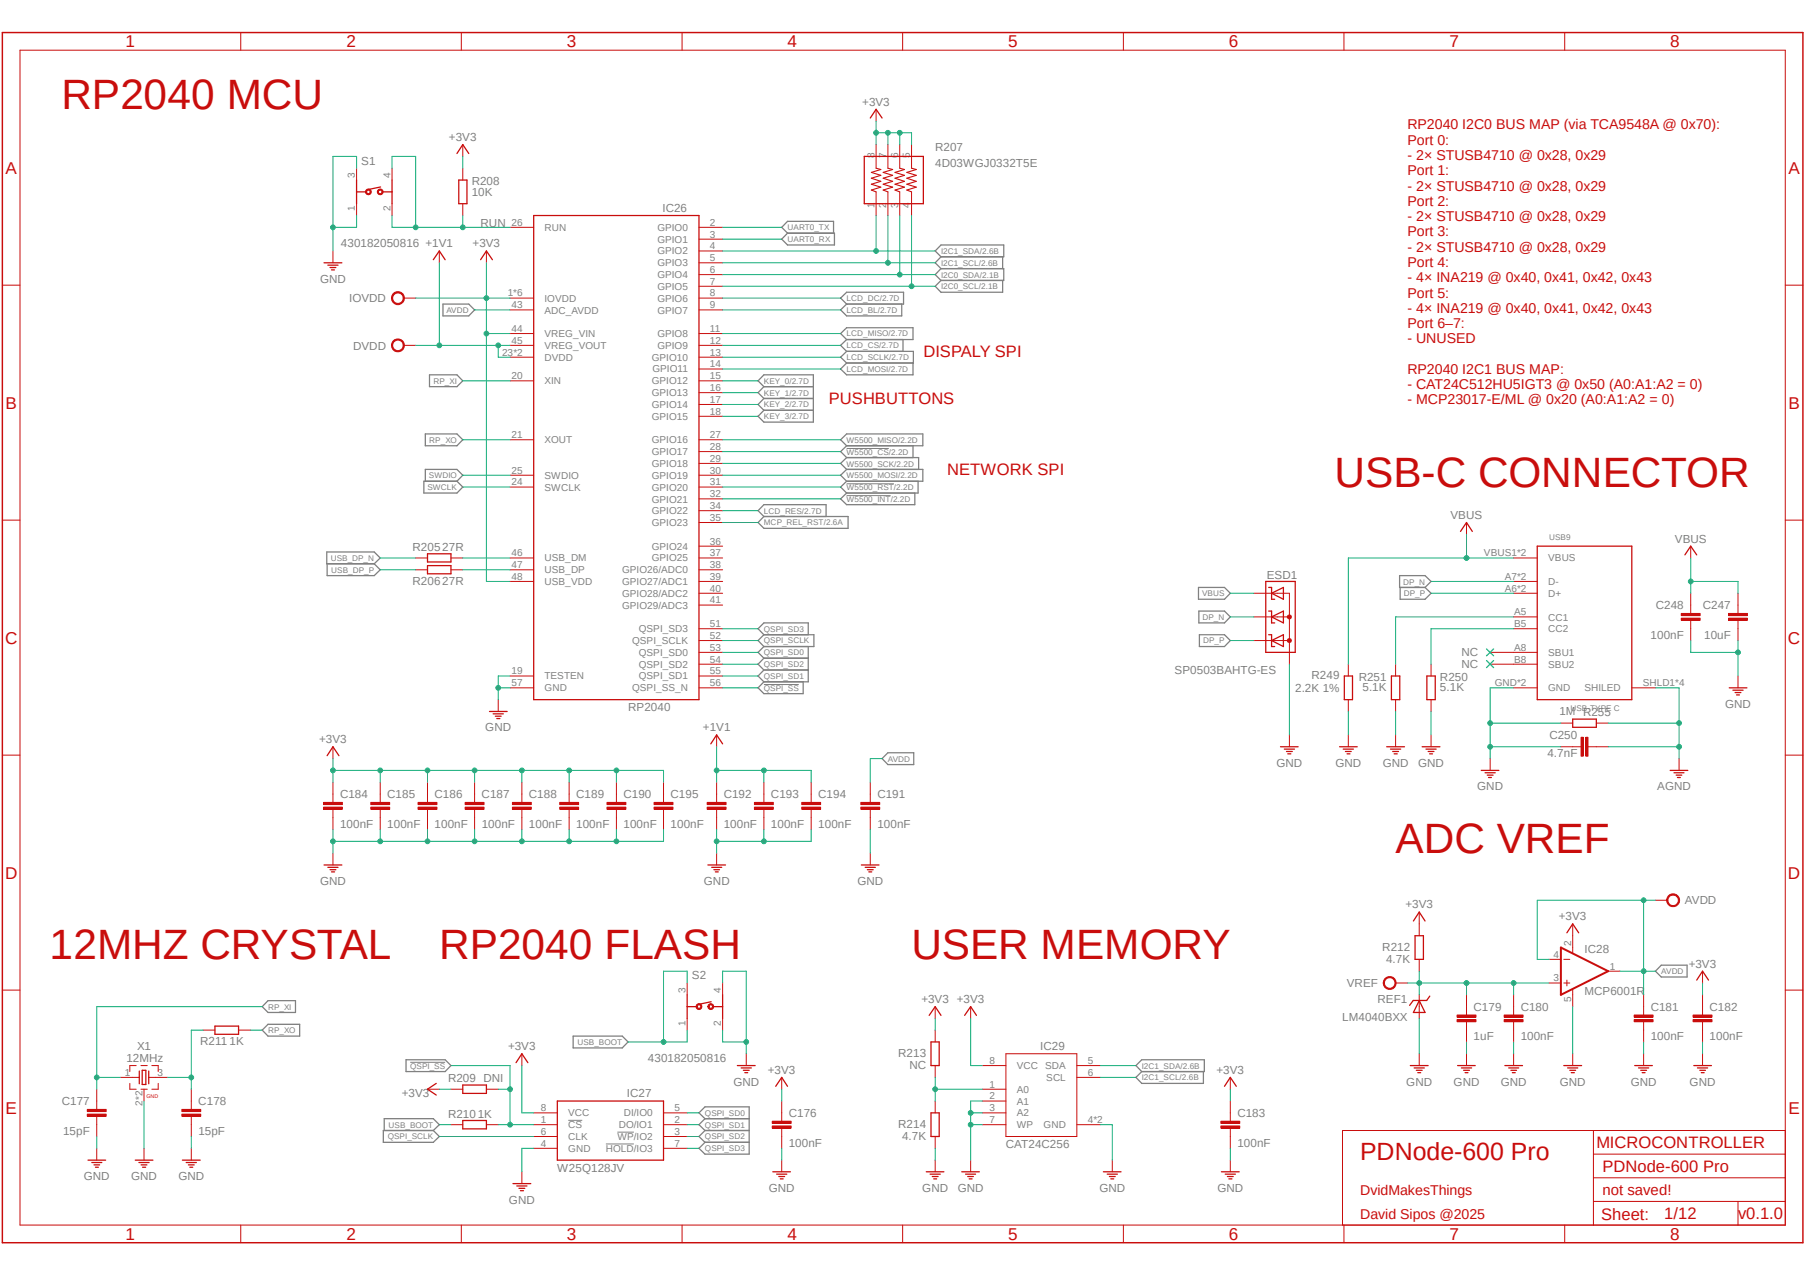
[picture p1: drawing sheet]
<svg xmlns="http://www.w3.org/2000/svg" width="420mm" height="297mm" viewBox="0 0 420 297" stroke-linecap="round" stroke-linejoin="round" font-family="sans-serif">
<defs><g id="words">
<g font-size="9.9" fill="#c90d0c">
<text x="14.3" y="25.4">RP2040 MCU</text>
<text x="310.7" y="113.4">USB-C CONNECTOR</text>
<text x="324.9" y="198.6">ADC VREF</text>
<text x="11.6" y="223.3">12MHZ CRYSTAL</text>
<text x="102.3" y="223.3">RP2040 FLASH</text>
<text x="212.2" y="223.3">USER MEMORY</text>
</g>
<text font-size="5.8" fill="#c90d0c" x="316.7" y="270">PDNode-600 Pro</text>
<g font-size="4" fill="#c90d0c">
<text x="29.3" y="11">1</text>
<text x="80.6" y="11">2</text>
<text x="132" y="11">3</text>
<text x="183.3" y="11">4</text>
<text x="234.7" y="11">5</text>
<text x="286.1" y="11">6</text>
<text x="337.5" y="11">7</text>
<text x="388.8" y="11">8</text>
<text x="1.3" y="40.4">A</text>
<text x="416.4" y="40.4">A</text>
<text x="1.3" y="95.1">B</text>
<text x="416.4" y="95.1">B</text>
<text x="1.2" y="149.8">C</text>
<text x="416.3" y="149.8">C</text>
<text x="1.2" y="204.5">D</text>
<text x="416.3" y="204.5">D</text>
<text x="1.3" y="259.2">E</text>
<text x="416.4" y="259.2">E</text>
<text x="29.3" y="288.6">1</text>
<text x="80.6" y="288.6">2</text>
<text x="132" y="288.6">3</text>
<text x="183.3" y="288.6">4</text>
<text x="234.7" y="288.6">5</text>
<text x="286.1" y="288.6">6</text>
<text x="337.5" y="288.6">7</text>
<text x="388.8" y="288.6">8</text>
</g>
<g font-size="3.9" fill="#c90d0c">
<text x="215" y="83.1">DISPALY SPI</text>
<text x="193" y="94.1">PUSHBUTTONS</text>
<text x="220.5" y="110.6">NETWORK SPI</text>
<text x="371.6" y="267.3">MICROCONTROLLER</text>
<text x="373" y="272.8">PDNode-600 Pro</text>
<text x="372.7" y="283.9">Sheet:</text>
<text x="387.4" y="283.8">1/12</text>
<text x="404.6" y="283.8">v0.1.0</text>
</g>
<text font-size="3.5" fill="#c90d0c" x="373" y="278.3">not saved!</text>
<g font-size="3.3" fill="#c90d0c">
<text x="327.7" y="30.1">RP2040 I2C0 BUS MAP (via TCA9548A @ 0x70):</text>
<text x="327.7" y="33.7">Port 0:</text>
<text x="327.7" y="37.3">- 2× STUSB4710 @ 0x28, 0x29</text>
<text x="327.7" y="40.8">Port 1:</text>
<text x="327.7" y="44.4">- 2× STUSB4710 @ 0x28, 0x29</text>
<text x="327.7" y="47.9">Port 2:</text>
<text x="327.7" y="51.5">- 2× STUSB4710 @ 0x28, 0x29</text>
<text x="327.7" y="55">Port 3:</text>
<text x="327.7" y="58.6">- 2× STUSB4710 @ 0x28, 0x29</text>
<text x="327.7" y="62.1">Port 4:</text>
<text x="327.7" y="65.7">- 4× INA219 @ 0x40, 0x41, 0x42, 0x43</text>
<text x="327.7" y="69.3">Port 5:</text>
<text x="327.7" y="72.8">- 4× INA219 @ 0x40, 0x41, 0x42, 0x43</text>
<text x="327.7" y="76.4">Port 6–7:</text>
<text x="327.7" y="79.9">- UNUSED</text>
<text x="327.7" y="87">RP2040 I2C1 BUS MAP:</text>
<text x="327.7" y="90.6">- CAT24C512HU5IGT3 @ 0x50 (A0:A1:A2 = 0)</text>
<text x="327.7" y="94.1">- MCP23017-E/ML @ 0x20 (A0:A1:A2 = 0)</text>
<text x="316.7" y="278.3">DvidMakesThings</text>
<text x="316.7" y="283.8">David Sipos @2025</text>
</g>
<g font-size="2.7" fill="#808080">
<text x="200.7" y="24.6">+3V3</text>
<text x="104.5" y="32.9">+3V3</text>
<text x="217.7" y="35.1">R207</text>
<text x="84.1" y="38.4">S1</text>
<text x="217.7" y="38.9">4D03WGJ0332T5E</text>
<text x="109.8" y="45.5">10K</text>
<text x="109.8" y="43.1">R208</text>
<text x="111.9" y="52.9">RUN</text>
<text x="154.2" y="49.3">IC26</text>
<text x="79.4" y="57.6">430182050816 +1V1</text>
<text x="110" y="57.6">+3V3</text>
<text x="74.5" y="65.8">GND</text>
<text x="81.3" y="70.4">IOVDD</text>
<text x="82.2" y="81.4">DVDD</text>
<text x="337.7" y="120.8">VBUS</text>
<text x="96.1" y="128.2">R20527R</text>
<text x="389.9" y="126.3">VBUS</text>
<text x="96.1" y="136.1">R20627R</text>
<text x="294.9" y="134.7">ESD1</text>
<text x="385.5" y="141.8">C248</text>
<text x="396.5" y="141.8">C247</text>
<text x="384.3" y="148.7">100nF</text>
<text x="396.7" y="148.7">10uF</text>
<text x="340.3" y="152.8">NC</text>
<text x="340.3" y="155.5">NC</text>
<text x="273.5" y="156.9">SP0503BAHTG-ES</text>
<text x="301.5" y="161.2">2.2K 1%</text>
<text x="305.4" y="158.1">R249</text>
<text x="316.3" y="158.5">R251</text>
<text x="317.2" y="160.9">5.1K</text>
<text x="335.2" y="160.9">5.1K</text>
<text x="335.2" y="158.5">R250</text>
<text x="146.3" y="165.6">RP2040</text>
<text x="363.1" y="166.4">1M R255</text>
<text x="401.6" y="164.8">GND</text>
<text x="74.3" y="173">+3V3</text>
<text x="113" y="170.3">GND</text>
<text x="163.7" y="170.3">+1V1</text>
<text x="360.7" y="172">C250</text>
<text x="297.2" y="178.5">GND</text>
<text x="310.9" y="178.5">GND</text>
<text x="321.9" y="178.5">GND</text>
<text x="330.2" y="178.5">GND</text>
<text x="360.3" y="176.2">4.7nF</text>
<text x="79.2" y="185.8">C184</text>
<text x="90.2" y="185.8">C185</text>
<text x="101.2" y="185.8">C186</text>
<text x="112.1" y="185.8">C187</text>
<text x="123.1" y="185.8">C188</text>
<text x="134.2" y="185.8">C189</text>
<text x="145.2" y="185.8">C190</text>
<text x="156.1" y="185.8">C195</text>
<text x="168.5" y="185.8">C192</text>
<text x="179.5" y="185.8">C193</text>
<text x="190.5" y="185.8">C194</text>
<text x="204.3" y="185.8">C191</text>
<text x="343.9" y="184">GND</text>
<text x="385.8" y="184">AGND</text>
<text x="79.2" y="192.7">100nF</text>
<text x="90.2" y="192.7">100nF</text>
<text x="101.2" y="192.7">100nF</text>
<text x="112.1" y="192.7">100nF</text>
<text x="123.1" y="192.7">100nF</text>
<text x="134.2" y="192.7">100nF</text>
<text x="145.2" y="192.7">100nF</text>
<text x="156.1" y="192.7">100nF</text>
<text x="168.5" y="192.7">100nF</text>
<text x="179.5" y="192.7">100nF</text>
<text x="190.5" y="192.7">100nF</text>
<text x="204.3" y="192.7">100nF</text>
<text x="74.5" y="206">GND</text>
<text x="163.9" y="206">GND</text>
<text x="199.6" y="206">GND</text>
<text x="327.2" y="211.5">+3V3</text>
<text x="362.9" y="214.2">+3V3</text>
<text x="392.3" y="210.5">AVDD</text>
<text x="321.8" y="221.3">R212</text>
<text x="368.9" y="221.9">IC28</text>
<text x="161.1" y="228">S2</text>
<text x="322.7" y="224.1">4.7K</text>
<text x="393.1" y="225.2">+3V3</text>
<text x="214.5" y="233.5">+3V3 +3V3</text>
<text x="313.6" y="229.8">VREF</text>
<text x="320.7" y="233.5">REF1</text>
<text x="368.9" y="231.6">MCP6001R</text>
<text x="312.5" y="237.6">LM4040BXX</text>
<text x="343.1" y="235.2">C179</text>
<text x="354" y="235.2">C180</text>
<text x="384.3" y="235.2">C181</text>
<text x="398" y="235.2">C182</text>
<text x="31.9" y="244.5">X1</text>
<text x="46.6" y="243.3">R211</text>
<text x="53.5" y="243.3">1K</text>
<text x="118.3" y="244.4">+3V3</text>
<text x="242.2" y="244.4">IC29</text>
<text x="343.1" y="242.1">1uF</text>
<text x="354" y="242.1">100nF</text>
<text x="384.3" y="242.1">100nF</text>
<text x="398" y="242.1">100nF</text>
<text x="29.4" y="247.2">12MHz</text>
<text x="104.3" y="251.9">R209 DNI</text>
<text x="150.8" y="247.2">430182050816</text>
<text x="178.8" y="249.9">+3V3</text>
<text x="209.1" y="246.1">R213</text>
<text x="211.8" y="248.8">NC</text>
<text x="283.2" y="249.9">+3V3</text>
<text x="14.4" y="257.3">C177</text>
<text x="46.2" y="257.3">C178</text>
<text x="93.6" y="255.4">+3V3</text>
<text x="146" y="255.4">IC27</text>
<text x="170.7" y="252.7">GND</text>
<text x="327.4" y="252.7">GND</text>
<text x="338.4" y="252.7">GND</text>
<text x="349.4" y="252.7">GND</text>
<text x="363.1" y="252.7">GND</text>
<text x="379.6" y="252.7">GND</text>
<text x="393.4" y="252.7">GND</text>
<text x="104.3" y="260.2">R2101K</text>
<text x="183.6" y="260">C176</text>
<text x="209.1" y="262.6">R214</text>
<text x="288.1" y="260">C183</text>
<text x="14.7" y="264.1">15pF</text>
<text x="46.2" y="264.1">15pF</text>
<text x="183.6" y="266.9">100nF</text>
<text x="210" y="265.3">4.7K</text>
<text x="234.2" y="267.3">CAT24C256</text>
<text x="288.1" y="266.9">100nF</text>
<text x="19.5" y="274.7">GND</text>
<text x="30.5" y="274.7">GND</text>
<text x="41.5" y="274.7">GND</text>
<text x="129.8" y="272.8">W25Q128JV</text>
<text x="118.5" y="280.2">GND</text>
<text x="179" y="277.4">GND</text>
<text x="214.7" y="277.4">GND</text>
<text x="223" y="277.4">GND</text>
<text x="256" y="277.4">GND</text>
<text x="283.4" y="277.4">GND</text>
</g>
<g font-size="2.3" fill="#808080">
<text x="82.6" y="41.5" transform="rotate(-90 82.6 41.5)">3</text>
<text x="90.9" y="41.5" transform="rotate(-90 90.9 41.5)">4</text>
<text x="203.6" y="36.7" transform="rotate(-90 203.6 36.7)">8</text>
<text x="206.3" y="36.7" transform="rotate(-90 206.3 36.7)">7</text>
<text x="209.1" y="36.7" transform="rotate(-90 209.1 36.7)">6</text>
<text x="211.8" y="36.7" transform="rotate(-90 211.8 36.7)">5</text>
<text x="82.6" y="49.1" transform="rotate(-90 82.6 49.1)">1</text>
<text x="90.9" y="49.1" transform="rotate(-90 90.9 49.1)">2</text>
<text x="119.1" y="52.5">26</text>
<text x="126.8" y="53.7">RUN</text>
<text x="153" y="53.7">GPIO0</text>
<text x="165.3" y="52.5">2</text>
<text x="203.6" y="48.5" transform="rotate(-90 203.6 48.5)">1</text>
<text x="206.3" y="48.5" transform="rotate(-90 206.3 48.5)">2</text>
<text x="209.1" y="48.5" transform="rotate(-90 209.1 48.5)">3</text>
<text x="211.8" y="48.5" transform="rotate(-90 211.8 48.5)">4</text>
<text x="153" y="56.5">GPIO1</text>
<text x="153" y="59.2">GPIO2</text>
<text x="165.3" y="55.3">3</text>
<text x="165.3" y="58">4</text>
<text x="153" y="62">GPIO3</text>
<text x="153" y="64.7">GPIO4</text>
<text x="165.3" y="60.8">5</text>
<text x="165.3" y="63.5">6</text>
<text x="118.2" y="69">1*6</text>
<text x="119.1" y="71.8">43</text>
<text x="126.8" y="70.2">IOVDD</text>
<text x="153" y="67.5">GPIO5</text>
<text x="153" y="70.2">GPIO6</text>
<text x="165.3" y="66.3">7</text>
<text x="165.3" y="69">8</text>
<text x="165.3" y="71.8">9</text>
<text x="119.1" y="77.3">44</text>
<text x="126.8" y="73">ADC_AVDD</text>
<text x="153" y="73">GPIO7</text>
<text x="165.3" y="77.3">11</text>
<text x="116.9" y="82.8">23*2</text>
<text x="119.1" y="80">45</text>
<text x="126.8" y="83.9">DVDD</text>
<text x="126.8" y="78.5">VREG_VIN</text>
<text x="126.8" y="81.2">VREG_VOUT</text>
<text x="151.7" y="84">GPIO10</text>
<text x="153" y="78.5">GPIO8</text>
<text x="153" y="81.2">GPIO9</text>
<text x="165.3" y="80">12</text>
<text x="165.3" y="82.8">13</text>
<text x="119.1" y="88.3">20</text>
<text x="126.8" y="89.5">XIN</text>
<text x="151.7" y="89.5">GPIO12</text>
<text x="151.9" y="86.7">GPIO11</text>
<text x="165.3" y="85.5">14</text>
<text x="165.3" y="88.3">15</text>
<text x="151.7" y="92.2">GPIO13</text>
<text x="151.7" y="95">GPIO14</text>
<text x="165.3" y="91">16</text>
<text x="165.3" y="93.8">17</text>
<text x="119.1" y="102">21</text>
<text x="151.7" y="97.7">GPIO15</text>
<text x="165.3" y="96.5">18</text>
<text x="165.3" y="102">27</text>
<text x="126.8" y="103.2">XOUT</text>
<text x="151.7" y="103.2">GPIO16</text>
<text x="151.7" y="106">GPIO17</text>
<text x="165.3" y="104.7">28</text>
<text x="165.3" y="107.5">29</text>
<text x="119.1" y="113">24</text>
<text x="119.1" y="110.2">25</text>
<text x="126.8" y="111.5">SWDIO</text>
<text x="151.7" y="108.7">GPIO18</text>
<text x="151.7" y="111.5">GPIO19</text>
<text x="165.3" y="110.2">30</text>
<text x="165.3" y="113">31</text>
<text x="126.8" y="114.2">SWCLK</text>
<text x="151.7" y="114.2">GPIO20</text>
<text x="151.7" y="117">GPIO21</text>
<text x="151.7" y="119.7">GPIO22</text>
<text x="165.3" y="115.7">32</text>
<text x="165.3" y="118.5">34</text>
<text x="151.7" y="122.4">GPIO23</text>
<text x="165.3" y="121.2">35</text>
<text x="119.1" y="129.5">46</text>
<text x="126.8" y="130.7">USB_DM</text>
<text x="151.7" y="127.9">GPIO24</text>
<text x="151.7" y="130.7">GPIO25</text>
<text x="165.3" y="126.7">36</text>
<text x="165.3" y="129.5">37</text>
<text x="345.5" y="129.5">VBUS1*2</text>
<text x="360.4" y="130.7">VBUS</text>
<text x="119.1" y="132.2">47</text>
<text x="119.1" y="135">48</text>
<text x="126.8" y="133.4">USB_DP</text>
<text x="126.8" y="136.2">USB_VDD</text>
<text x="144.8" y="133.4">GPIO26/ADC0</text>
<text x="144.8" y="136.2">GPIO27/ADC1</text>
<text x="165.3" y="132.2">38</text>
<text x="165.3" y="135">39</text>
<text x="165.3" y="137.7">40</text>
<text x="350.3" y="135">A7*2</text>
<text x="350.3" y="137.7">A6*2</text>
<text x="360.4" y="136.2">D-</text>
<text x="144.8" y="138.9">GPIO28/ADC2</text>
<text x="144.8" y="141.7">GPIO29/ADC3</text>
<text x="165.3" y="140.5">41</text>
<text x="352.5" y="143.2">A5</text>
<text x="360.4" y="138.9">D+</text>
<text x="147.2" y="149.9">QSPI_SCLK</text>
<text x="148.7" y="147.2">QSPI_SD3</text>
<text x="165.3" y="146">51</text>
<text x="165.3" y="148.7">52</text>
<text x="352.5" y="146">B5</text>
<text x="360.4" y="144.4">CC1</text>
<text x="360.4" y="147.2">CC2</text>
<text x="148.7" y="152.7">QSPI_SD0</text>
<text x="148.7" y="155.4">QSPI_SD2</text>
<text x="165.3" y="151.5">53</text>
<text x="165.3" y="154.2">54</text>
<text x="352.5" y="151.5">A8</text>
<text x="352.5" y="154.2">B8</text>
<text x="360.4" y="152.7">SBU1</text>
<text x="360.4" y="155.4">SBU2</text>
<text x="119.1" y="157">19</text>
<text x="119.1" y="159.7">57</text>
<text x="126.8" y="158.2">TESTEN</text>
<text x="126.8" y="160.9">GND</text>
<text x="147.2" y="160.9">QSPI_SS_N</text>
<text x="148.7" y="158.2">QSPI_SD1</text>
<text x="165.3" y="157">55</text>
<text x="165.3" y="159.7">56</text>
<text x="348" y="159.7">GND*2</text>
<text x="360.4" y="160.9">GND</text>
<text x="368.9" y="160.9">SHILED</text>
<text x="382.4" y="159.7">SHLD1*4</text>
<text x="365.8" y="220.2" transform="rotate(-90 365.8 220.2)">2</text>
<text x="361.7" y="222.9">4</text>
<text x="374.8" y="225.7">1</text>
<text x="159.6" y="231.2" transform="rotate(-90 159.6 231.2)">3</text>
<text x="167.9" y="231.2" transform="rotate(-90 167.9 231.2)">4</text>
<text x="361.7" y="228.4">3</text>
<text x="365.8" y="233.3" transform="rotate(-90 365.8 233.3)">5</text>
<text x="159.6" y="238.8" transform="rotate(-90 159.6 238.8)">1</text>
<text x="167.9" y="238.8" transform="rotate(-90 167.9 238.8)">2</text>
<text x="29.1" y="250.4">1</text>
<text x="36.7" y="250.4">3</text>
<text x="230.4" y="247.7">8</text>
<text x="236.7" y="248.9">VCC</text>
<text x="243.3" y="248.9">SDA</text>
<text x="243.6" y="251.6">SCL</text>
<text x="253.2" y="250.4">6</text>
<text x="253.2" y="247.7">5</text>
<text x="33.1" y="257.4" transform="rotate(-90 33.1 257.4)">2*2</text>
<text x="230.4" y="255.9">2</text>
<text x="230.4" y="253.2">1</text>
<text x="236.7" y="257.1">A1</text>
<text x="236.7" y="254.4">A0</text>
<text x="125.9" y="261.4">1</text>
<text x="125.9" y="258.7">8</text>
<text x="132.3" y="262.6">CS</text>
<text x="132.3" y="259.8">VCC</text>
<text x="144.1" y="262.6">DO/IO1</text>
<text x="145.2" y="259.8">DI/IO0</text>
<text x="157" y="261.4">2</text>
<text x="157" y="258.7">5</text>
<text x="230.4" y="261.4">7</text>
<text x="230.4" y="258.7">3</text>
<text x="236.7" y="262.6">WP</text>
<text x="236.7" y="259.8">A2</text>
<text x="243" y="262.6">GND</text>
<text x="253.2" y="261.4">4*2</text>
<text x="125.9" y="264.2">6</text>
<text x="125.9" y="266.9">4</text>
<text x="132.3" y="265.4">CLK</text>
<text x="132.3" y="268.1">GND</text>
<text x="141.1" y="268.1">HOLD/IO3</text>
<text x="143.7" y="265.4">WP/IO2</text>
<text x="157" y="264.2">3</text>
<text x="157" y="266.9">7</text>
</g>
<g font-size="1.9" fill="#808080">
<text x="183.3" y="53.6">UART0_TX</text>
<text x="183.3" y="56.3">UART0_RX</text>
<text x="219.1" y="59.1">I2C1_SDA/2.6B</text>
<text x="219.1" y="64.6">I2C0_SDA/2.1B</text>
<text x="219.1" y="61.9">I2C1_SCL/2.6B</text>
<text x="197.1" y="70.1">LCD_DC/2.7D</text>
<text x="219.1" y="67.4">I2C0_SCL/2.1B</text>
<text x="103.9" y="72.8">AVDD</text>
<text x="197.1" y="72.9">LCD_BL/2.7D</text>
<text x="197.1" y="81.1">LCD_CS/2.7D</text>
<text x="197.1" y="83.8">LCD_SCLK/2.7D</text>
<text x="197.1" y="78.3">LCD_MISO/2.7D</text>
<text x="100.9" y="89.3">RP_XI</text>
<text x="177.8" y="89.3">KEY_0/2.7D</text>
<text x="197.1" y="86.6">LCD_MOSI/2.7D</text>
<text x="177.8" y="92.1">KEY_1/2.7D</text>
<text x="177.8" y="94.8">KEY_2/2.7D</text>
<text x="177.8" y="97.6">KEY_3/2.7D</text>
<text x="100" y="103">RP_XO</text>
<text x="197.1" y="103.1">W5500_MISO/2.2D</text>
<text x="197.1" y="105.8">W5500_CS/2.2D</text>
<text x="99.9" y="111.3">SWDIO</text>
<text x="197.1" y="108.6">W5500_SCK/2.2D</text>
<text x="197.1" y="111.3">W5500_MOSI/2.2D</text>
<text x="99.5" y="114">SWCLK</text>
<text x="177.8" y="119.6">LCD_RES/2.7D</text>
<text x="197.1" y="116.8">W5500_INT/2.2D</text>
<text x="197.1" y="114">W5500_RST/2.2D</text>
<text x="177.8" y="122.3">MCP_REL_RST/2.6A</text>
<text x="360.6" y="125.7">USB9</text>
<text x="77" y="130.5">USB_DP_N</text>
<text x="77.1" y="133.3">USB_DP_P</text>
<text x="326.7" y="136.1">DP_N</text>
<text x="279.9" y="138.8">VBUS</text>
<text x="326.8" y="138.8">DP_P</text>
<text x="177.8" y="147">QSPI_SD3</text>
<text x="177.8" y="149.8">QSPI_SCLK</text>
<text x="280" y="144.3">DP_N</text>
<text x="280.1" y="149.8">DP_P</text>
<text x="177.8" y="152.5">QSPI_SD0</text>
<text x="177.8" y="155.3">QSPI_SD2</text>
<text x="177.8" y="158">QSPI_SD1</text>
<text x="177.8" y="160.8">QSPI_SS</text>
<text x="365.6" y="165.6">USB-TYPE C</text>
<text x="206.7" y="177.3">AVDD</text>
<text x="386.8" y="226.7">AVDD</text>
<text x="62.4" y="235">RP_XI</text>
<text x="62.4" y="240.5">RP_XO</text>
<text x="134.5" y="243.2">USB_BOOT</text>
<text x="95.5" y="248.7">QSPI_SS</text>
<text x="265.8" y="248.7">I2C1_SDA/2.6B</text>
<text x="265.8" y="251.5">I2C1_SCL/2.6B</text>
<text x="90.5" y="262.5">USB_BOOT</text>
<text x="164.1" y="259.7">QSPI_SD0</text>
<text x="164.1" y="262.5">QSPI_SD1</text>
<text x="90.3" y="265.2">QSPI_SCLK</text>
<text x="164.1" y="268">QSPI_SD3</text>
<text x="164.1" y="265.2">QSPI_SD2</text>
</g>
<text font-size="1.2" fill="#c90d0c" x="34.1" y="255.5">GND</text>
</g></defs>
<path d="M0 7.2l420 282.6M420 7.3l-420 282.6" fill="none" stroke="#fff" stroke-width=".23"/>
<path d="M197.1 115.4h10.2M197.1 112.6h11M197.1 104.4h9.8M177.8 159.3h8.2M95.5 247.3h8.1M132.3 260.8h3.3M141.1 266.3h6.5M143.7 263.5h3.9" fill="none" stroke="#808080" stroke-width=".23"/>
<g fill="none" stroke="#808080" stroke-width=".3">
<path d="M183.3 54.3h11v2.7h-11l-1.3-1.3zM183.3 54.3l-1.3-1.4 1.3-1.4h10.8v2.8M219.1 57h14.6v2.8h-14.6l-1.4-1.4zM219.1 59.8l-1.4 1.4 1.4 1.3M233.4 59.8v2.7M103.1 70.8h6l1.4 1.3-1.4 1.4h-6zM195.7 69.4l1.4-1.4h13.3v2.8h-13.3zM195.7 77.6l1.4-1.3h15.5v2.7h-15.5zM197.1 70.8l-1.4 1.3 1.4 1.4h12.8v-2.7M197.1 79l-1.4 1.4 1.4 1.4M210.2 79v2.8M219.1 62.5l-1.4 1.4 1.4 1.4"/>
<path d="M219.1 62.5h14.6v2.8h-14.6M219.1 65.3l-1.4 1.3 1.4 1.4h14.3v-2.7M100 87.2h6.4l1.3 1.4-1.3 1.4h-6.4zM177.8 90h11.6M177.8 90l-1.3-1.4 1.3-1.4h11.6v11.1h-11.6l-1.3-1.4 1.3-1.4M177.8 90l-1.3 1.4 1.3 1.4M177.8 92.8h11.6M177.8 92.8l-1.3 1.3 1.3 1.4M177.8 95.5h11.6M197.1 84.5l-1.4 1.4 1.4 1.3h15.5v-2.7M197.1 81.8h15.5v2.7h-15.5M197.1 81.8l-1.4 1.3 1.4 1.4"/>
<path d="M98.7 112h7.7l1.3 1.4-1.3 1.4h-7.7zM99 112v-2.7h7.4l1.3 1.3-1.3 1.4M99 101h7.4l1.3 1.4-1.3 1.4h-7.4zM195.7 102.4l1.4-1.4h17.7v2.8h-17.7zM197.1 109.3h17.7v2.7h-17.7M197.1 106.5l-1.4 1.4 1.4 1.4M197.1 106.5h16.8v2.8M197.1 109.3l-1.4 1.3 1.4 1.4M197.1 114.8l-1.4 1.3 1.4 1.4h15.9v-2.7M197.1 112l-1.4 1.4 1.4 1.4M197.1 103.8l-1.4 1.3 1.4 1.4M212.6 103.8v2.7"/>
<path d="M213.7 112v2.8h-16.6M76.1 128.5h11l1.4 1.4-1.4 1.3h-11zM76.2 131.2v2.8h10.9l1.4-1.4-1.4-1.4M177.8 120.2l-1.3-1.3 1.3-1.4h14.5v2.7M177.8 120.2h19.6v2.8h-19.6l-1.3-1.4zM279 136.7h6.1l1.3 1.4-1.3 1.4h-6.1zM325.8 134h6l1.4 1.3-1.4 1.4h-6zM326 136.7v2.8h5.8l1.4-1.4-1.4-1.4M177.8 147.7l-1.3-1.4 1.3-1.3h10.4v2.7M177.8 147.7h11.7v2.8h-11.7M177.8 147.7l-1.3 1.4 1.3 1.4M177.8 150.5l-1.3 1.3 1.3 1.4"/>
<path d="M177.8 153.2h10.4M177.8 153.2l-1.3 1.4 1.3 1.4M177.8 156h10.4M177.8 156l-1.3 1.4 1.3 1.3M177.8 158.7l-1.3 1.4 1.3 1.4h9.2v-2.8M188.2 150.5v8.2h-10.4M279.1 142.2h6l1.3 1.4-1.3 1.4h-6zM279.2 147.7h5.9l1.3 1.4-1.3 1.4h-5.9zM205.4 176.6l1.3-1.4h6v2.8h-6zM61 239.8l1.4-1.4h7.4v2.8h-7.4zM62.4 232.9h6.4v2.8h-6.4l-1.4-1.4zM386.8 224.7h6v2.7h-6l-1.4-1.3z"/>
<path d="M94.5 246.7h9.1l1.4 1.3-1.4 1.4h-9.1zM133.4 241.2h11.5l1.3 1.3-1.3 1.4h-11.5zM264.5 248l1.3-1.3h14.6v2.7h-14.6zM265.8 249.4l-1.3 1.4 1.3 1.4h14.4v-2.8M89.2 263.1h11.7l1.4 1.4-1.4 1.4h-11.7zM89.5 263.1v-2.7h11.4l1.4 1.4-1.4 1.3M164.1 260.4l-1.4-1.4 1.4-1.4h10.3v11h-10.3l-1.4-1.3 1.4-1.4M164.1 265.9h10.3M164.1 263.1h10.3M164.1 260.4h10.3M164.1 263.1l-1.4 1.4 1.4 1.4M164.1 260.4l-1.4 1.4 1.4 1.3"/>
</g>
<g fill="none" stroke="#c90d0c" stroke-width=".23">
<path d="M4.7 11.7h410.9v273.5h-410.9zM56 7.6v4.1M107.4 7.6v4.1M158.8 7.6v4.1M210.1 7.6v4.1M261.5 7.6v4.1M312.9 7.6v4.1M364.3 7.6v4.1M118.7 52.9h5.5M162.7 52.9h5.5M162.7 55.7h5.5M162.7 58.4h5.5"/>
<path d="M.6 66.4h4.1M118.7 69.4h5.5M118.7 72.1h5.5M118.7 77.6h5.5M162.7 69.4h5.5M162.7 61.2h5.5M162.7 63.9h5.5M162.7 66.6h5.5M162.7 72.1h5.5M162.7 77.6h5.5M415.6 66.4h4.1M94 80.4h2.8"/>
<path d="M118.7 80.4h5.5M118.7 83.1h5.5M118.7 88.6h5.5M162.7 80.4h5.5M162.7 83.1h5.5M162.7 85.9h5.5M162.7 88.6h5.5M162.7 91.4h5.5M162.7 94.1h5.5M162.7 96.9h5.5M118.7 102.4h5.5M118.7 113.4h5.5"/>
<path d="M118.7 110.6h5.5M162.7 102.4h5.5M162.7 113.4h5.5M162.7 110.6h5.5M162.7 105.1h5.5M162.7 107.9h5.5M162.7 116.1h5.5M162.7 118.9h5.5M.6 121.1h4.1M118.7 129.9h5.5M118.7 132.6h5.5M118.7 135.3h5.5"/>
<path d="M162.7 121.6h5.5M162.7 127.1h5.5M162.7 129.9h5.5M162.7 132.6h5.5M162.7 135.3h5.5M162.7 138.1h5.5M415.6 121.1h4.1M118.7 157.4h5.5M162.7 157.4h5.5M162.7 140.8h5.5M162.7 146.3h5.5M162.7 149.1h5.5"/>
<path d="M162.7 151.8h5.5M162.7 154.6h5.5M.6 175.8h4.1M116 162.9v2.7M118.7 160.1h5.5M162.7 160.1h5.5M415.6 175.8h4.1M.6 230.5h4.1M415.6 230.5h4.1M371 279.7h44.6M371 263.1v22.1M371 274.2h44.6"/>
<path d="M371 268.6h44.6M404.6 279.7v5.5M415.6 263.1h-103.1v22.1M56 285.2v4.1M107.4 285.2v4.1M158.8 285.2v4.1M210.1 285.2v4.1M261.5 285.2v4.1M312.9 285.2v4.1M364.3 285.2v4.1"/>
</g>
<path d="M.6 7.6h419.1v281.7h-419.1z" fill="none" stroke="#c90d0c" stroke-width=".34"/>
<path d="M124.2 50.2h38.5v112.7h-38.5zM114 165.6h4.1M114.8 166.2h2.4M115.3 166.7h1.4M115.7 167.3h.7" fill="none" stroke="#c90d0c" stroke-width=".3"/>
<path d="M91.5 79.4a1.51 1.51 0 0 1 2.4 .1 1.51 1.51 0 0 1-.8 2.3 1.51 1.51 0 0 1-2-1.4h.3a1.24 1.24 0 0 1 1.7-1.2 1.24 1.24 0 0 1 .4 2 1.24 1.24 0 0 1-2-.4l-.1-.4h-.3z" fill-rule="evenodd" fill="#c90d0c"/>
<path d="M91.5 79.4a1.51 1.51 0 0 1 2.4 .1 1.51 1.51 0 0 1-.8 2.3 1.51 1.51 0 0 1-2-1.4h.3a1.24 1.24 0 0 1 1.7-1.2 1.24 1.24 0 0 1 .4 2 1.24 1.24 0 0 1-2-.4l-.1-.4h-.3zM94 69.4h2.8" fill="none" stroke="#c90d0c" stroke-width=".23"/>
<path d="M91.5 68.4a1.52 1.52 0 0 1 2.4 .1 1.52 1.52 0 0 1-.8 2.3 1.52 1.52 0 0 1-2-1.4h.3a1.24 1.24 0 0 1 1.7-1.2 1.24 1.24 0 0 1 .4 2 1.24 1.24 0 0 1-2-.4l-.1-.4h-.3z" fill-rule="evenodd" fill="#c90d0c"/>
<g fill="none" stroke="#c90d0c" stroke-width=".23">
<path d="M83 39.2v2.7M91.3 39.2v2.7M107.7 33.7v2.7M107.7 39.2v2.7M204 25.4v2.8M204 33.7v5.5M206.7 33.7v5.5M209.5 33.7v5.5M212.2 33.7v5.5M77.5 58.4v2.8M83 47.4v2.8M91.3 47.4v2.8"/>
<path d="M102.3 58.4v2.8M107.7 47.4v2.8M113.2 58.4v2.8M204 44.7v5.5M206.7 44.7v5.5M209.5 44.7v5.5M212.2 44.7v5.5M91.5 68.4a1.52 1.52 0 0 1 2.4 .1 1.52 1.52 0 0 1-.8 2.3 1.52 1.52 0 0 1-2-1.4h.3a1.24 1.24 0 0 1 1.7-1.2 1.24 1.24 0 0 1 .4 2 1.24 1.24 0 0 1-2-.4l-.1-.4h-.3zM96.8 129.9h2.7M96.8 132.6h2.7M105 129.9h2.7M105 132.6h2.7"/>
</g>
<g fill="none" stroke="#c90d0c" stroke-width=".3">
<path d="M106.4 35.7l1.3-2 1.4 2M201.2 36.4h13.8v11h-13.8zM202.6 27.5l1.4-2.1 1.4 2.1M83 41.9v5.5M83 44.7h2.1M88.6 43.5l-3 .7M89.2 44.7h2.1M91.3 41.9v5.5M106.8 41.9h1.9v5.5h-1.9zM75.4 61.2h4.2M76.3 61.7h2.4M76.8 62.3h1.4"/>
<path d="M77.2 62.8h.7M100.9 60.5l1.4-2.1 1.3 2.1M111.9 60.5l1.3-2.1 1.4 2.1M99.5 128.9h5.5v1.9h-5.5zM99.5 131.7h5.5v1.9h-5.5z"/>
</g>
<path d="M204 39.2l1.1 .3-2.2 .6 2.2 .7-2.2 .7 2.2 .7-2.2 .7 2.2 .7-2.2 .6 1.1 .5M206.7 39.2l1.1 .3-2.2 .6 2.2 .7-2.2 .7 2.2 .7-2.2 .7 2.2 .7-2.2 .6 1.1 .5M209.5 39.2l1.1 .3-2.2 .6 2.2 .7-2.2 .7 2.2 .7-2.2 .7 2.2 .7-2.2 .6 1.1 .5M212.2 39.2l1.1 .3-2.2 .6 2.2 .7-2.2 .7 2.2 .7-2.2 .7 2.2 .7-2.2 .6 1.1 .5" fill="none" stroke="#c90d0c" stroke-width=".25"/>
<path d="M85.4 44.1a.68 .68 0 0 1 1 .3 .68 .68 0 0 1-.5 .9 .68 .68 0 0 1-.8-.6h.2a.42 .42 0 0 1 .5-.4 .42 .42 0 0 1 .3 .5 .42 .42 0 0 1-.5 .2l-.3-.3h-.2z" fill-rule="evenodd" fill="#c90d0c"/>
<path d="M85.4 44.1a.68 .68 0 0 1 1 .3 .68 .68 0 0 1-.5 .9 .68 .68 0 0 1-.8-.6h.2a.42 .42 0 0 1 .5-.4 .42 .42 0 0 1 .3 .5 .42 .42 0 0 1-.5 .2l-.3-.3h-.2z" fill="none" stroke="#c90d0c" stroke-width=".23"/>
<path d="M88.2 44.1a.68 .68 0 0 1 1 .3 .68 .68 0 0 1-.6 .9 .68 .68 0 0 1-.8-.6h.3a.42 .42 0 0 1 .6-.4 .42 .42 0 0 1 .1 .7 .42 .42 0 0 1-.7-.1v-.2h-.3z" fill-rule="evenodd" fill="#c90d0c"/>
<g fill="none" stroke="#c90d0c" stroke-width=".23">
<path d="M88.2 44.1a.68 .68 0 0 1 1 .3 .68 .68 0 0 1-.6 .9 .68 .68 0 0 1-.8-.6h.3a.42 .42 0 0 1 .6-.4 .42 .42 0 0 1 .1 .7 .42 .42 0 0 1-.7-.1v-.2h-.3zM99.5 253.5h2.8M105 253.5h2.7M113.2 253.5h2.8M121.5 245.3v2.7M124.2 259h5.6M154.5 259h5.5M182 250.8v2.7M182 259v1.9M105 261.8h2.7M113.2 261.8h2.8M121.5 272.8v2.7"/>
<path d="M124.2 261.8h5.6M124.2 264.5h5.6M124.2 267.3h5.6M154.5 261.8h5.5M154.5 264.5h5.5M154.5 267.3h5.5M182 262.6v1.9M182 270v2.8"/>
</g>
<g fill="none" stroke="#c90d0c" stroke-width=".3">
<path d="M101.6 252.2l-2.1 1.3 2.1 1.4M107.7 252.6h5.5v1.9h-5.5zM120.1 247.4l1.4-2.1 1.4 2.1M129.8 256.3h24.7v13.7h-24.7zM180.6 252.9l1.4-2.1 1.3 2.1M107.7 260.8h5.5v2h-5.5zM119.4 275.5h4.2M120.3 276.1h2.4M120.8 276.6h1.4M121.2 277.2h.7M179.9 272.8h4.1M180.8 273.3h2.4"/>
<path d="M181.3 273.9h1.4M181.7 274.4h.6"/>
</g>
<path d="M179.8 262.1h4.4v.5h-4.4z" fill-rule="evenodd" fill="#c90d0c"/>
<path d="M179.8 262.1h4.4v.5h-4.4z" fill="none" stroke="#c90d0c" stroke-width=".23"/>
<path d="M179.8 261h4.4v.5h-4.4z" fill-rule="evenodd" fill="#c90d0c"/>
<path d="M22.5 256.3v1.9M22.5 259.8v2M173.7 245.3v2.7M182 256.3v2.7M179.8 261h4.4v.5h-4.4zM182 264.5v2.8" fill="none" stroke="#c90d0c" stroke-width=".23"/>
<path d="M171.7 248h4.1M172.6 248.6h2.3M173.1 249.1h1.3M173.4 249.7h.7" fill="none" stroke="#c90d0c" stroke-width=".3"/>
<path d="M20.3 259.3h4.4v.5h-4.4z" fill-rule="evenodd" fill="#c90d0c"/>
<path d="M20.3 259.3h4.4v.5h-4.4z" fill="none" stroke="#c90d0c" stroke-width=".23"/>
<path d="M20.3 258.2h4.4v.5h-4.4z" fill-rule="evenodd" fill="#c90d0c"/>
<path d="M20.3 258.2h4.4v.5h-4.4zM22.5 253.5v2.8M44.5 256.3v1.9M44.5 259.8v2M22.5 261.8v2.7" fill="none" stroke="#c90d0c" stroke-width=".23"/>
<path d="M42.3 259.3h4.4v.5h-4.4z" fill-rule="evenodd" fill="#c90d0c"/>
<path d="M42.3 259.3h4.4v.5h-4.4z" fill="none" stroke="#c90d0c" stroke-width=".23"/>
<path d="M42.3 258.2h4.4v.5h-4.4z" fill-rule="evenodd" fill="#c90d0c"/>
<g fill="none" stroke="#c90d0c" stroke-width=".23">
<path d="M47.3 239.8h2.7M55.5 239.8h2.8M160 228.8v2.8M160 237.1v2.7M168.2 228.8v2.8M168.2 237.1v2.7M28 250.8h4.4M30.2 252.2v1.3h1.5M31.7 248h-1.5v1.4M32.8 248h1.5M32.8 253.5h1.5M33.5 253.5v2.8"/>
<path d="M34.6 250.8h4.4M35.3 248h1.5v1.4M36.8 252.2v1.3h-1.5M42.3 258.2h4.4v.5h-4.4zM44.5 253.5v2.8M22.5 267.3v2.7M33.5 267.3v2.7M44.5 261.8v2.7M44.5 267.3v2.7"/>
</g>
<g fill="none" stroke="#c90d0c" stroke-width=".3">
<path d="M50 238.8h5.5v1.9h-5.5zM160 231.6v5.5M160 234.3h2.1M165.6 233.2l-3.1 .6M166.2 234.3h2M168.2 231.6v5.5M32.4 249.3v3M33.1 249.1h.9v3.3h-.9zM34.6 249.3v3M20.5 270h4.1M21.4 270.6h2.3M21.9 271.1h1.3"/>
<path d="M22.2 271.7h.7M31.5 270h4.1M32.3 270.6h2.4M32.9 271.1h1.3M33.2 271.7h.7M42.5 270h4.1M43.3 270.6h2.4M43.9 271.1h1.3M44.2 271.7h.7"/>
</g>
<path d="M162.1 233.9a.68 .68 0 0 1 1.1-.1 .68 .68 0 0 1-.2 1.1 .68 .68 0 0 1-.9-.6h.2a.42 .42 0 0 1 .5-.4 .42 .42 0 0 1 .3 .5 .42 .42 0 0 1-.6 .3l-.2-.4h-.2z" fill-rule="evenodd" fill="#c90d0c"/>
<path d="M162.1 233.9a.68 .68 0 0 1 1.1-.1 .68 .68 0 0 1-.2 1.1 .68 .68 0 0 1-.9-.6h.2a.42 .42 0 0 1 .5-.4 .42 .42 0 0 1 .3 .5 .42 .42 0 0 1-.6 .3l-.2-.4h-.2z" fill="none" stroke="#c90d0c" stroke-width=".23"/>
<path d="M164.9 233.9a.68 .68 0 0 1 1.1-.1 .68 .68 0 0 1-.3 1.1 .68 .68 0 0 1-.9-.6h.3a.41 .41 0 0 1 .4-.4 .41 .41 0 0 1 .3 .5 .41 .41 0 0 1-.5 .3l-.2-.4h-.3z" fill-rule="evenodd" fill="#c90d0c"/>
<path d="M330.4 215.1v2.7M164.9 233.9a.68 .68 0 0 1 1.1-.1 .68 .68 0 0 1-.3 1.1 .68 .68 0 0 1-.9-.6h.3a.41 .41 0 0 1 .4-.4 .41 .41 0 0 1 .3 .5 .41 .41 0 0 1-.5 .3l-.2-.4h-.3zM324.9 228.8h2.8M330.4 223.3v2.8M330.4 231.6v5.5M330.4 245.3v2.7" fill="none" stroke="#c90d0c" stroke-width=".23"/>
<path d="M329.4 217.8h2v5.5h-2zM330.4 232.9l1.4 2.8h-2.7zM330.4 232.9h.1M332.9 231.9l-.8 1h-3.1l-.8 1.1M328.3 248h4.2M329.2 248.6h2.4M329.7 249.1h1.4M330.1 249.7h.7" fill="none" stroke="#c90d0c" stroke-width=".3"/>
<path d="M322.4 227.8a1.51 1.51 0 0 1 2.4 .1 1.51 1.51 0 0 1-.8 2.3 1.51 1.51 0 0 1-2-1.4h.3a1.24 1.24 0 0 1 1.7-1.2 1.24 1.24 0 0 1 .4 2.1 1.24 1.24 0 0 1-2-.5l-.1-.4h-.3z" fill-rule="evenodd" fill="#c90d0c"/>
<path d="M366.1 217.8v4.1M322.4 227.8a1.51 1.51 0 0 1 2.4 .1 1.51 1.51 0 0 1-.8 2.3 1.51 1.51 0 0 1-2-1.4h.3a1.24 1.24 0 0 1 1.7-1.2 1.24 1.24 0 0 1 .4 2.1 1.24 1.24 0 0 1-2-.5l-.1-.4h-.3zM341.4 234.3v1.9M341.4 237.9v1.9M360.6 228.8h2.8M360.6 223.3h2.8M364.1 228.8h1.4M364.1 223.3h1.4M364.8 228.1v1.4M366.1 230.3v4M374.4 226.1h2.7M366.1 245.3v2.7" fill="none" stroke="#c90d0c" stroke-width=".23"/>
<path d="M363.4 220.6l11 5.5-11 5.5z" fill="none" stroke="#c90d0c" stroke-width=".47"/>
<path d="M364.1 248h4.1M365 248.6h2.3M365.5 249.1h1.3M365.8 249.7h.7" fill="none" stroke="#c90d0c" stroke-width=".3"/>
<path d="M339.2 237.3h4.4v.5h-4.4z" fill-rule="evenodd" fill="#c90d0c"/>
<path d="M339.2 237.3h4.4v.5h-4.4z" fill="none" stroke="#c90d0c" stroke-width=".23"/>
<path d="M339.2 236.3h4.4v.5h-4.4z" fill-rule="evenodd" fill="#c90d0c"/>
<path d="M339.2 236.3h4.4v.5h-4.4zM341.4 231.6v2.7M341.4 239.8v2.7M352.4 234.3v1.9M352.4 237.9v1.9" fill="none" stroke="#c90d0c" stroke-width=".23"/>
<path d="M350.2 237.3h4.4v.5h-4.4z" fill-rule="evenodd" fill="#c90d0c"/>
<path d="M350.2 237.3h4.4v.5h-4.4z" fill="none" stroke="#c90d0c" stroke-width=".23"/>
<path d="M350.2 236.3h4.4v.5h-4.4z" fill-rule="evenodd" fill="#c90d0c"/>
<path d="M350.2 236.3h4.4v.5h-4.4zM352.4 231.6v2.7M352.4 239.8v2.7M382.7 234.3v1.9M382.7 237.9v1.9M341.4 245.3v2.7M352.4 245.3v2.7" fill="none" stroke="#c90d0c" stroke-width=".23"/>
<path d="M339.3 248h4.2M340.2 248.6h2.4M340.7 249.1h1.4M341.1 249.7h.7M350.4 248h4.1M351.2 248.6h2.4M351.7 249.1h1.4M352.1 249.7h.7" fill="none" stroke="#c90d0c" stroke-width=".3"/>
<path d="M380.4 237.3h4.5v.5h-4.5z" fill-rule="evenodd" fill="#c90d0c"/>
<path d="M380.4 237.3h4.5v.5h-4.5z" fill="none" stroke="#c90d0c" stroke-width=".23"/>
<path d="M380.4 236.3h4.5v.5h-4.5z" fill-rule="evenodd" fill="#c90d0c"/>
<path d="M380.4 236.3h4.5v.5h-4.5zM382.7 231.6v2.7M382.7 239.8v2.7M396.4 234.3v1.9M396.4 237.9v1.9M382.7 245.3v2.7" fill="none" stroke="#c90d0c" stroke-width=".23"/>
<path d="M380.6 248h4.1M381.5 248.6h2.3M382 249.1h1.3M382.3 249.7h.7" fill="none" stroke="#c90d0c" stroke-width=".3"/>
<path d="M394.2 237.3h4.4v.5h-4.4z" fill-rule="evenodd" fill="#c90d0c"/>
<path d="M394.2 237.3h4.4v.5h-4.4z" fill="none" stroke="#c90d0c" stroke-width=".23"/>
<path d="M394.2 236.3h4.4v.5h-4.4z" fill-rule="evenodd" fill="#c90d0c"/>
<path d="M385.4 209.5h2.8M394.2 236.3h4.4v.5h-4.4zM396.4 231.6v2.7M396.4 239.8v2.7M396.4 245.3v2.7" fill="none" stroke="#c90d0c" stroke-width=".23"/>
<path d="M394.3 248h4.1M395.2 248.6h2.4M395.7 249.1h1.3M396.1 249.7h.6" fill="none" stroke="#c90d0c" stroke-width=".3"/>
<path d="M388.4 208.6a1.53 1.53 0 0 1 2.4 .2 1.53 1.53 0 0 1-.9 2.3 1.53 1.53 0 0 1-1.9-1.5h.3a1.24 1.24 0 0 1 1.7-1.2 1.24 1.24 0 0 1 .4 2 1.24 1.24 0 0 1-2-.4l-.1-.4h-.3z" fill-rule="evenodd" fill="#c90d0c"/>
<g fill="none" stroke="#c90d0c" stroke-width=".23">
<path d="M330.4 212.3v2.8M366.1 215.1v2.7M388.4 208.6a1.53 1.53 0 0 1 2.4 .2 1.53 1.53 0 0 1-.9 2.3 1.53 1.53 0 0 1-1.9-1.5h.3a1.24 1.24 0 0 1 1.7-1.2 1.24 1.24 0 0 1 .4 2 1.24 1.24 0 0 1-2-.4l-.1-.4h-.3zM217.7 234.3v2.8M217.7 239.8v2.7M226 234.3v2.8M396.4 226.1v2.7M217.7 248v2.8M217.7 256.3v2.7M228.7 259h5.5M228.7 256.3h5.5M228.7 253.5h5.5"/>
<path d="M228.7 248h5.5M234.2 245.3h16.5v19.2h-16.5zM250.7 250.8h5.5M250.7 248h5.5M286.4 250.8v2.7M286.4 259v1.9M217.7 264.5v2.8M217.7 270v2.8M226 270v2.8M228.7 261.8h5.5M250.7 261.8h5.5M259 270v2.8"/>
<path d="M286.4 262.6v1.9M286.4 270v2.8"/>
</g>
<g fill="none" stroke="#c90d0c" stroke-width=".3">
<path d="M329.1 214.4l1.3-2.1 1.4 2.1M364.8 217.1l1.3-2 1.4 2M216.3 236.3l1.4-2 1.4 2M224.6 236.3l1.4-2 1.3 2M395 228.1l1.4-2 1.4 2M216.7 242.5h2v5.5h-2zM216.7 259h2v5.5h-2zM285.1 252.9l1.3-2.1 1.4 2.1M215.6 272.8h4.2M216.5 273.3h2.4M217 273.9h1.4M217.4 274.4h.7"/>
<path d="M223.9 272.8h4.1M224.8 273.3h2.3M225.3 273.9h1.3M225.6 274.4h.7M256.9 272.8h4.1M257.8 273.3h2.3M258.3 273.9h1.3M258.6 274.4h.7M284.4 272.8h4.1M285.2 273.3h2.4M285.7 273.9h1.4M286.1 274.4h.7"/>
</g>
<path d="M284.2 262.1h4.4v.5h-4.4z" fill-rule="evenodd" fill="#c90d0c"/>
<path d="M284.2 262.1h4.4v.5h-4.4z" fill="none" stroke="#c90d0c" stroke-width=".23"/>
<path d="M284.2 261h4.4v.5h-4.4z" fill-rule="evenodd" fill="#c90d0c"/>
<path d="M77.5 184.8v1.9M77.5 188.4v1.9M286.4 256.3v2.7M284.2 261h4.4v.5h-4.4zM286.4 264.5v2.8" fill="none" stroke="#c90d0c" stroke-width=".23"/>
<path d="M75.3 187.9h4.4v.5h-4.4z" fill-rule="evenodd" fill="#c90d0c"/>
<path d="M75.3 187.9h4.4v.5h-4.4z" fill="none" stroke="#c90d0c" stroke-width=".23"/>
<path d="M75.3 186.8h4.4v.5h-4.4z" fill-rule="evenodd" fill="#c90d0c"/>
<path d="M75.3 186.8h4.4v.5h-4.4zM77.5 182.1v2.7M77.5 190.3v2.8M88.5 184.8v1.9M88.5 188.4v1.9" fill="none" stroke="#c90d0c" stroke-width=".23"/>
<path d="M86.3 187.9h4.4v.5h-4.4z" fill-rule="evenodd" fill="#c90d0c"/>
<path d="M86.3 187.9h4.4v.5h-4.4z" fill="none" stroke="#c90d0c" stroke-width=".23"/>
<path d="M86.3 186.8h4.4v.5h-4.4z" fill-rule="evenodd" fill="#c90d0c"/>
<path d="M86.3 186.8h4.4v.5h-4.4zM88.5 182.1v2.7M88.5 190.3v2.8M99.5 184.8v1.9M99.5 188.4v1.9" fill="none" stroke="#c90d0c" stroke-width=".23"/>
<path d="M97.3 187.9h4.4v.5h-4.4z" fill-rule="evenodd" fill="#c90d0c"/>
<path d="M97.3 187.9h4.4v.5h-4.4z" fill="none" stroke="#c90d0c" stroke-width=".23"/>
<path d="M97.3 186.8h4.4v.5h-4.4z" fill-rule="evenodd" fill="#c90d0c"/>
<path d="M77.5 198.6v2.7M97.3 186.8h4.4v.5h-4.4zM99.5 182.1v2.7M99.5 190.3v2.8M110.5 184.8v1.9M110.5 188.4v1.9" fill="none" stroke="#c90d0c" stroke-width=".23"/>
<path d="M75.4 201.3h4.2M76.3 201.9h2.4M76.8 202.4h1.4M77.2 202.9h.7" fill="none" stroke="#c90d0c" stroke-width=".3"/>
<path d="M108.3 187.9h4.4v.5h-4.4z" fill-rule="evenodd" fill="#c90d0c"/>
<path d="M108.3 187.9h4.4v.5h-4.4z" fill="none" stroke="#c90d0c" stroke-width=".23"/>
<path d="M108.3 186.8h4.4v.5h-4.4z" fill-rule="evenodd" fill="#c90d0c"/>
<path d="M108.3 186.8h4.4v.5h-4.4zM110.5 182.1v2.7M110.5 190.3v2.8M121.5 184.8v1.9M121.5 188.4v1.9" fill="none" stroke="#c90d0c" stroke-width=".23"/>
<path d="M119.3 187.9h4.4v.5h-4.4z" fill-rule="evenodd" fill="#c90d0c"/>
<path d="M119.3 187.9h4.4v.5h-4.4z" fill="none" stroke="#c90d0c" stroke-width=".23"/>
<path d="M119.3 186.8h4.4v.5h-4.4z" fill-rule="evenodd" fill="#c90d0c"/>
<path d="M119.3 186.8h4.4v.5h-4.4zM121.5 182.1v2.7M121.5 190.3v2.8M132.5 184.8v1.9M132.5 188.4v1.9" fill="none" stroke="#c90d0c" stroke-width=".23"/>
<path d="M130.3 187.9h4.4v.5h-4.4z" fill-rule="evenodd" fill="#c90d0c"/>
<path d="M130.3 187.9h4.4v.5h-4.4z" fill="none" stroke="#c90d0c" stroke-width=".23"/>
<path d="M130.3 186.8h4.4v.5h-4.4z" fill-rule="evenodd" fill="#c90d0c"/>
<path d="M130.3 186.8h4.4v.5h-4.4zM132.5 182.1v2.7M132.5 190.3v2.8M143.5 184.8v1.9M143.5 188.4v1.9" fill="none" stroke="#c90d0c" stroke-width=".23"/>
<path d="M141.3 187.9h4.4v.5h-4.4z" fill-rule="evenodd" fill="#c90d0c"/>
<path d="M141.3 187.9h4.4v.5h-4.4z" fill="none" stroke="#c90d0c" stroke-width=".23"/>
<path d="M141.3 186.8h4.4v.5h-4.4z" fill-rule="evenodd" fill="#c90d0c"/>
<path d="M141.3 186.8h4.4v.5h-4.4zM143.5 182.1v2.7M143.5 190.3v2.8M202.6 184.8v1.9M202.6 188.4v1.9" fill="none" stroke="#c90d0c" stroke-width=".23"/>
<path d="M200.4 187.9h4.4v.5h-4.4z" fill-rule="evenodd" fill="#c90d0c"/>
<path d="M200.4 187.9h4.4v.5h-4.4z" fill="none" stroke="#c90d0c" stroke-width=".23"/>
<path d="M200.4 186.8h4.4v.5h-4.4z" fill-rule="evenodd" fill="#c90d0c"/>
<path d="M166.8 184.8v1.9M166.8 188.4v1.9M200.4 186.8h4.4v.5h-4.4zM202.6 182.1v2.7M202.6 190.3v2.8" fill="none" stroke="#c90d0c" stroke-width=".23"/>
<path d="M164.6 187.9h4.4v.5h-4.4z" fill-rule="evenodd" fill="#c90d0c"/>
<path d="M164.6 187.9h4.4v.5h-4.4z" fill="none" stroke="#c90d0c" stroke-width=".23"/>
<path d="M164.6 186.8h4.4v.5h-4.4z" fill-rule="evenodd" fill="#c90d0c"/>
<path d="M164.6 186.8h4.4v.5h-4.4zM166.8 182.1v2.7M166.8 190.3v2.8M177.8 184.8v1.9M177.8 188.4v1.9" fill="none" stroke="#c90d0c" stroke-width=".23"/>
<path d="M175.6 187.9h4.4v.5h-4.4z" fill-rule="evenodd" fill="#c90d0c"/>
<path d="M175.6 187.9h4.4v.5h-4.4z" fill="none" stroke="#c90d0c" stroke-width=".23"/>
<path d="M175.6 186.8h4.4v.5h-4.4z" fill-rule="evenodd" fill="#c90d0c"/>
<path d="M175.6 186.8h4.4v.5h-4.4zM177.8 182.1v2.7M177.8 190.3v2.8M188.8 184.8v1.9M188.8 188.4v1.9" fill="none" stroke="#c90d0c" stroke-width=".23"/>
<path d="M186.6 187.9h4.5v.5h-4.5z" fill-rule="evenodd" fill="#c90d0c"/>
<path d="M186.6 187.9h4.5v.5h-4.5z" fill="none" stroke="#c90d0c" stroke-width=".23"/>
<path d="M186.6 186.8h4.5v.5h-4.5z" fill-rule="evenodd" fill="#c90d0c"/>
<path d="M77.5 173.8v2.8M166.8 171.1v2.7M154.5 184.8v1.9M154.5 188.4v1.9M166.8 198.6v2.7M186.6 186.8h4.5v.5h-4.5zM188.8 182.1v2.7M188.8 190.3v2.8M202.6 198.6v2.7" fill="none" stroke="#c90d0c" stroke-width=".23"/>
<path d="M76.2 175.9l1.3-2.1 1.4 2.1M165.5 173.1l1.3-2 1.4 2M164.8 201.3h4.1M165.7 201.9h2.3M166.2 202.4h1.3M166.5 202.9h.7M200.5 201.3h4.1M201.4 201.9h2.4M201.9 202.4h1.4M202.3 202.9h.6" fill="none" stroke="#c90d0c" stroke-width=".3"/>
<path d="M152.3 187.9h4.4v.5h-4.4z" fill-rule="evenodd" fill="#c90d0c"/>
<path d="M152.3 187.9h4.4v.5h-4.4z" fill="none" stroke="#c90d0c" stroke-width=".23"/>
<path d="M152.3 186.8h4.4v.5h-4.4z" fill-rule="evenodd" fill="#c90d0c"/>
<path d="M313.9 154.6v2.8M346.9 151.8h5.5M346.9 154.6h5.5M404.6 140.8v2M404.6 144.4v1.9M313.9 162.9v2.7M346.9 176.6v2.7M152.3 186.8h4.4v.5h-4.4zM154.5 182.1v2.7M154.5 190.3v2.8" fill="none" stroke="#c90d0c" stroke-width=".23"/>
<path d="M313 157.4h1.9v5.5h-1.9zM344.8 179.3h4.2M345.7 179.9h2.4M346.2 180.4h1.4M346.5 181h.7" fill="none" stroke="#c90d0c" stroke-width=".3"/>
<path d="M402.4 143.9h4.4v.5h-4.4z" fill-rule="evenodd" fill="#c90d0c"/>
<path d="M402.4 143.9h4.4v.5h-4.4z" fill="none" stroke="#c90d0c" stroke-width=".23"/>
<path d="M402.4 142.8h4.4v.5h-4.4z" fill-rule="evenodd" fill="#c90d0c"/>
<path d="M404.6 138.1v2.7M393.6 140.8v2M393.6 144.4v1.9M402.4 142.8h4.4v.5h-4.4zM404.6 146.3v2.8" fill="none" stroke="#c90d0c" stroke-width=".23"/>
<path d="M391.4 143.9h4.4v.5h-4.4z" fill-rule="evenodd" fill="#c90d0c"/>
<path d="M391.4 143.9h4.4v.5h-4.4z" fill="none" stroke="#c90d0c" stroke-width=".23"/>
<path d="M391.4 142.8h4.4v.5h-4.4z" fill-rule="evenodd" fill="#c90d0c"/>
<g fill="none" stroke="#c90d0c" stroke-width=".23">
<path d="M291.9 138.1h8.3v16.5M341.4 121.6v2.8M393.6 127.1v2.8M393.6 138.1v2.7M291.9 149.1h8.3M291.9 143.6h8.3M324.9 154.6v2.8M333.2 154.6v2.8M391.4 142.8h4.4v.5h-4.4zM393.6 146.3v2.8M404.6 157.4v2.7M324.9 162.9v2.7"/>
<path d="M324.9 171.1v2.7M333.2 162.9v2.7M333.2 171.1v2.7"/>
</g>
<g fill="none" stroke="#c90d0c" stroke-width=".3">
<path d="M294.7 135.3h6.8v16.5h-6.8zM295.4 136.7h.6v2.8h.8M296 138.1l2.8-1.4v2.8zM340 123.7l1.4-2.1 1.4 2.1M392.3 129.2l1.3-2.1 1.4 2.1M295.4 147.7h.6v2.8h.8M295.4 142.2h.6v2.8h.8M296 149.1l2.8-1.4v2.8zM296 143.6l2.8-1.4v2.8zM323.9 157.4h2v5.5h-2zM332.2 157.4h1.9v5.5h-1.9zM322.8 173.8h4.2"/>
<path d="M323.7 174.4h2.4M324.2 174.9h1.4M324.6 175.5h.7M331.1 173.8h4.1M332 174.4h2.3M332.5 174.9h1.3M332.8 175.5h.7M402.6 160.1h4.1M403.4 160.7h2.4M403.9 161.2h1.4M404.3 161.8h.7"/>
</g>
<path d="M299.8 148.8l.4-.2 .3 .2 .2 .3-.2 .3-.3 .2-.4-.2-.1-.3h.5v.1l-.5-.1z" fill-rule="evenodd" fill="#c90d0c"/>
<path d="M299.8 148.8l.4-.2 .3 .2 .2 .3-.2 .3-.3 .2-.4-.2-.1-.3h.5v.1l-.5-.1z" fill="none" stroke="#c90d0c" stroke-width=".23"/>
<path d="M299.8 143.3l.4-.2 .3 .2 .2 .3-.2 .3-.3 .2-.4-.2-.1-.3h.5v.1l-.5-.1z" fill-rule="evenodd" fill="#c90d0c"/>
<g fill="none" stroke="#c90d0c" stroke-width=".23">
<path d="M352.4 129.9h5.5M352.4 135.3h5.5M352.4 138.1h5.5M299.8 143.3l.4-.2 .3 .2 .2 .3-.2 .3-.3 .2-.4-.2-.1-.3h.5v.1l-.5-.1zM352.4 143.6h5.5M352.4 146.3h5.5M352.4 151.8h5.5M352.4 154.6h5.5M300.2 171.1v2.7M352.4 160.1h5.5M363.4 168.3h2.7M366.1 173.8h2"/>
<path d="M369.7 173.8h1.9M371.6 168.3h2.8M379.9 160.1h5.5M390.9 176.6v2.7"/>
</g>
<path d="M357.9 127.1h22v35.8h-22zM298.1 173.8h4.1M299 174.4h2.4M299.5 174.9h1.4M299.8 175.5h.7M366.1 167.4h5.5v1.9h-5.5zM388.8 179.3h4.1M389.7 179.9h2.3M390.2 180.4h1.3M390.5 181h.7" fill="none" stroke="#c90d0c" stroke-width=".3"/>
<path d="M368.1 171.6h.5v4.4h-.5z" fill-rule="evenodd" fill="#c90d0c"/>
<path d="M368.1 171.6h.5v4.4h-.5z" fill="none" stroke="#c90d0c" stroke-width=".23"/>
<path d="M369.2 171.6h.5v4.4h-.5z" fill-rule="evenodd" fill="#c90d0c"/>
<path d="M313.9 171.1v2.7M363.4 173.8h2.7M369.2 171.6h.5v4.4h-.5zM371.6 173.8h2.8" fill="none" stroke="#c90d0c" stroke-width=".23"/>
<path d="M311.9 173.8h4.1M312.7 174.4h2.4M313.2 174.9h1.4M313.6 175.5h.7" fill="none" stroke="#c90d0c" stroke-width=".3"/>
<path d="M346.1 151l1.6 1.7M346.1 153.8l1.6 1.6M347.7 151l-1.6 1.7M347.7 153.8l-1.6 1.6" fill="none" stroke="#0696d7" stroke-width=".3"/>
<path d="M113.2 61.2v74.1h5.5M113.2 69.4h5.5" fill="none" stroke="#0dab76" stroke-width=".23"/>
<circle cx="113.2" cy="69.4" r=".55" fill="#0dab76"/>
<g fill="none" stroke="#0dab76" stroke-width=".23">
<path d="M113.2 77.6h5.5"/>
<circle cx="113.2" cy="69.4" r=".55"/>
</g>
<circle cx="113.2" cy="77.6" r=".55" fill="#0dab76"/>
<g fill="none" stroke="#0dab76" stroke-width=".23">
<path d="M204 30.9h8.2v2.8M204 28.2v5.5M96.8 69.4h16.4"/>
<circle cx="113.2" cy="77.6" r=".55"/>
</g>
<circle cx="204" cy="30.9" r=".55" fill="#0dab76"/>
<g fill="none" stroke="#0dab76" stroke-width=".23">
<path d="M206.7 30.9v2.8"/>
<circle cx="204" cy="30.9" r=".55"/>
</g>
<circle cx="206.7" cy="30.9" r=".55" fill="#0dab76"/>
<g fill="none" stroke="#0dab76" stroke-width=".23">
<path d="M209.5 30.9v2.8"/>
<circle cx="206.7" cy="30.9" r=".55"/>
</g>
<circle cx="209.5" cy="30.9" r=".55" fill="#0dab76"/>
<g fill="none" stroke="#0dab76" stroke-width=".23">
<path d="M107.7 36.4v2.8M77.5 176.6v5.5M77.5 179.3h11v2.8M217.7 237.1v2.7M226 237.1v10.9h2.7M396.4 228.8v2.8M102.3 253.5h2.7M121.5 248v11h2.7M182 253.5v2.8M286.4 253.5v2.8"/>
<circle cx="209.5" cy="30.9" r=".55"/>
</g>
<circle cx="77.5" cy="179.3" r=".55" fill="#0dab76"/>
<g fill="none" stroke="#0dab76" stroke-width=".23">
<path d="M88.5 179.3h11v2.8"/>
<circle cx="77.5" cy="179.3" r=".55"/>
</g>
<circle cx="88.5" cy="179.3" r=".55" fill="#0dab76"/>
<g fill="none" stroke="#0dab76" stroke-width=".23">
<path d="M121.5 179.3v2.8M110.5 182.1v-2.8h22v2.8"/>
<circle cx="88.5" cy="179.3" r=".55"/>
</g>
<circle cx="121.5" cy="179.3" r=".55" fill="#0dab76"/>
<g fill="none" stroke="#0dab76" stroke-width=".23">
<path d="M132.5 179.3h11v2.8"/>
<circle cx="121.5" cy="179.3" r=".55"/>
</g>
<circle cx="132.5" cy="179.3" r=".55" fill="#0dab76"/>
<g fill="none" stroke="#0dab76" stroke-width=".23">
<path d="M99.5 179.3h11"/>
<circle cx="132.5" cy="179.3" r=".55"/>
</g>
<circle cx="110.5" cy="179.3" r=".55" fill="#0dab76"/>
<circle cx="110.5" cy="179.3" r=".55" fill="none" stroke="#0dab76" stroke-width=".23"/>
<circle cx="99.5" cy="179.3" r=".55" fill="#0dab76"/>
<g fill="none" stroke="#0dab76" stroke-width=".23">
<path d="M143.5 179.3h11v2.8"/>
<circle cx="99.5" cy="179.3" r=".55"/>
</g>
<circle cx="143.5" cy="179.3" r=".55" fill="#0dab76"/>
<g fill="none" stroke="#0dab76" stroke-width=".23">
<path d="M118.7 157.4h-2.7v5.5M116 160.1h2.7"/>
<circle cx="143.5" cy="179.3" r=".55"/>
</g>
<circle cx="116" cy="160.1" r=".55" fill="#0dab76"/>
<g fill="none" stroke="#0dab76" stroke-width=".23">
<path d="M83 39.2v-2.8h-5.5v22M83 50.2v2.7h-5.5"/>
<circle cx="116" cy="160.1" r=".55"/>
</g>
<circle cx="77.5" cy="52.9" r=".55" fill="#0dab76"/>
<g fill="none" stroke="#0dab76" stroke-width=".23">
<path d="M168.2 228.8v-2.7h5.5v19.2M168.2 239.8v2.7h5.5M124.2 267.3h-2.7v5.5M182 267.3v2.7"/>
<circle cx="77.5" cy="52.9" r=".55"/>
</g>
<circle cx="173.7" cy="242.5" r=".55" fill="#0dab76"/>
<g fill="none" stroke="#0dab76" stroke-width=".23">
<path d="M330.4 237.1v8.2M366.1 234.3v11M33.5 256.3v11M228.7 256.3h-2.7v13.7M341.4 242.5v2.8M352.4 242.5v2.8M382.7 242.5v2.8M396.4 242.5v2.8M22.5 264.5v2.8M44.5 264.5v2.8M217.7 267.3v2.7M226 261.8h2.7"/>
<circle cx="173.7" cy="242.5" r=".55"/>
</g>
<circle cx="226" cy="261.8" r=".55" fill="#0dab76"/>
<g fill="none" stroke="#0dab76" stroke-width=".23">
<path d="M226 259h2.7"/>
<circle cx="226" cy="261.8" r=".55"/>
</g>
<circle cx="226" cy="259" r=".55" fill="#0dab76"/>
<g fill="none" stroke="#0dab76" stroke-width=".23">
<path d="M77.5 193.1v5.5M88.5 193.1v2.7h-11M256.2 261.8h2.8v8.2M286.4 267.3v2.7"/>
<circle cx="226" cy="259" r=".55"/>
</g>
<circle cx="77.5" cy="195.8" r=".55" fill="#0dab76"/>
<g fill="none" stroke="#0dab76" stroke-width=".23">
<path d="M99.5 193.1v2.7h-11"/>
<circle cx="77.5" cy="195.8" r=".55"/>
</g>
<circle cx="88.5" cy="195.8" r=".55" fill="#0dab76"/>
<g fill="none" stroke="#0dab76" stroke-width=".23">
<path d="M110.5 193.1v2.7h22v-2.7M121.5 193.1v2.7"/>
<circle cx="88.5" cy="195.8" r=".55"/>
</g>
<circle cx="121.5" cy="195.8" r=".55" fill="#0dab76"/>
<g fill="none" stroke="#0dab76" stroke-width=".23">
<path d="M143.5 193.1v2.7h-11"/>
<circle cx="121.5" cy="195.8" r=".55"/>
</g>
<circle cx="132.5" cy="195.8" r=".55" fill="#0dab76"/>
<g fill="none" stroke="#0dab76" stroke-width=".23">
<path d="M99.5 195.8h11"/>
<circle cx="132.5" cy="195.8" r=".55"/>
</g>
<circle cx="110.5" cy="195.8" r=".55" fill="#0dab76"/>
<circle cx="110.5" cy="195.8" r=".55" fill="none" stroke="#0dab76" stroke-width=".23"/>
<circle cx="99.5" cy="195.8" r=".55" fill="#0dab76"/>
<g fill="none" stroke="#0dab76" stroke-width=".23">
<path d="M143.5 195.8h11"/>
<circle cx="99.5" cy="195.8" r=".55"/>
</g>
<circle cx="143.5" cy="195.8" r=".55" fill="#0dab76"/>
<g fill="none" stroke="#0dab76" stroke-width=".23">
<path d="M154.5 193.1v2.7M166.8 193.1v2.7h22v-2.7M177.8 193.1v2.7M202.6 193.1v5.5"/>
<circle cx="143.5" cy="195.8" r=".55"/>
</g>
<circle cx="177.8" cy="195.8" r=".55" fill="#0dab76"/>
<g fill="none" stroke="#0dab76" stroke-width=".23">
<path d="M166.8 195.8v2.8"/>
<circle cx="177.8" cy="195.8" r=".55"/>
</g>
<circle cx="166.8" cy="195.8" r=".55" fill="#0dab76"/>
<g fill="none" stroke="#0dab76" stroke-width=".23">
<path d="M393.6 149.1v2.7h11M404.6 149.1v8.3"/>
<circle cx="166.8" cy="195.8" r=".55"/>
</g>
<circle cx="404.6" cy="151.8" r=".55" fill="#0dab76"/>
<g fill="none" stroke="#0dab76" stroke-width=".23">
<path d="M300.2 154.6v16.5M324.9 165.6v5.5M333.2 165.6v5.5M346.9 168.3h16.5M352.4 160.1h-5.5v13.7h16.5"/>
<circle cx="404.6" cy="151.8" r=".55"/>
</g>
<circle cx="346.9" cy="168.3" r=".55" fill="#0dab76"/>
<g fill="none" stroke="#0dab76" stroke-width=".23">
<path d="M346.9 173.8v2.8"/>
<circle cx="346.9" cy="168.3" r=".55"/>
</g>
<circle cx="346.9" cy="173.8" r=".55" fill="#0dab76"/>
<g fill="none" stroke="#0dab76" stroke-width=".23">
<path d="M107.7 88.6h11M107.7 110.6h11M107.7 113.4h11M107.7 129.9h11M107.7 132.6h11M313.9 165.6v5.5M61 234.3h-38.5v19.2M22.5 250.8h5.5"/>
<circle cx="346.9" cy="173.8" r=".55"/>
</g>
<circle cx="22.5" cy="250.8" r=".55" fill="#0dab76"/>
<g fill="none" stroke="#0dab76" stroke-width=".23">
<path d="M168.2 146.3h8.3M168.2 149.1h8.3M168.2 151.8h8.3M168.2 154.6h8.3M168.2 157.4h8.3M168.2 160.1h8.3M116 253.5h2.7v8.3M160 259h2.7M102.3 264.5h21.9M116 261.8h8.2M160 267.3h2.7M160 264.5h2.7"/>
<path d="M160 261.8h2.7"/>
<circle cx="22.5" cy="250.8" r=".55"/>
</g>
<circle cx="118.7" cy="261.8" r=".55" fill="#0dab76"/>
<g fill="none" stroke="#0dab76" stroke-width=".23">
<path d="M105 248h13.7v5.5"/>
<circle cx="118.7" cy="261.8" r=".55"/>
</g>
<circle cx="118.7" cy="253.5" r=".55" fill="#0dab76"/>
<g fill="none" stroke="#0dab76" stroke-width=".23">
<path d="M102.3 80.4h16.4M116 80.4v2.7h2.7"/>
<circle cx="118.7" cy="253.5" r=".55"/>
</g>
<circle cx="116" cy="80.4" r=".55" fill="#0dab76"/>
<g fill="none" stroke="#0dab76" stroke-width=".23">
<path d="M102.3 61.2v19.2h-5.5"/>
<circle cx="116" cy="80.4" r=".55"/>
</g>
<circle cx="102.3" cy="80.4" r=".55" fill="#0dab76"/>
<g fill="none" stroke="#0dab76" stroke-width=".23">
<path d="M177.8 179.3v2.8M166.8 182.1v-2.8h22v2.8"/>
<circle cx="102.3" cy="80.4" r=".55"/>
</g>
<circle cx="177.8" cy="179.3" r=".55" fill="#0dab76"/>
<g fill="none" stroke="#0dab76" stroke-width=".23">
<path d="M166.8 173.8v5.5"/>
<circle cx="177.8" cy="179.3" r=".55"/>
</g>
<circle cx="166.8" cy="179.3" r=".55" fill="#0dab76"/>
<g fill="none" stroke="#0dab76" stroke-width=".23">
<path d="M110.5 72.1h8.2M360.6 223.3h-2.7v-13.8h24.8v16.6M377.1 226.1h8.3"/>
<circle cx="166.8" cy="179.3" r=".55"/>
</g>
<circle cx="382.7" cy="226.1" r=".55" fill="#0dab76"/>
<g fill="none" stroke="#0dab76" stroke-width=".23">
<path d="M382.7 209.5h2.7M382.7 226.1v5.5"/>
<circle cx="382.7" cy="226.1" r=".55"/>
</g>
<circle cx="382.7" cy="209.6" r=".55" fill="#0dab76"/>
<g fill="none" stroke="#0dab76" stroke-width=".23">
<path d="M168.2 55.7h13.8M168.2 52.9h13.8M209.5 50.2v13.7M168.2 63.9h49.5M107.7 102.4h11M88.5 129.9h8.3M88.5 132.6h8.3M205.4 176.6h-2.8v5.5M58.3 239.8h2.7"/>
<circle cx="382.7" cy="209.6" r=".55"/>
</g>
<circle cx="209.5" cy="63.9" r=".55" fill="#0dab76"/>
<g fill="none" stroke="#0dab76" stroke-width=".23">
<path d="M212.2 50.2v16.4M168.2 66.6h49.5"/>
<circle cx="209.5" cy="63.9" r=".55"/>
</g>
<circle cx="212.2" cy="66.6" r=".55" fill="#0dab76"/>
<g fill="none" stroke="#0dab76" stroke-width=".23">
<path d="M168.2 58.4h49.5M204 50.2v8.2"/>
<circle cx="212.2" cy="66.6" r=".55"/>
</g>
<circle cx="204" cy="58.4" r=".55" fill="#0dab76"/>
<g fill="none" stroke="#0dab76" stroke-width=".23">
<path d="M206.7 50.2v11M168.2 61.2h49.5M256.2 248h8.3"/>
<circle cx="204" cy="58.4" r=".55"/>
</g>
<circle cx="206.7" cy="61.2" r=".55" fill="#0dab76"/>
<g fill="none" stroke="#0dab76" stroke-width=".23">
<path d="M91.3 52.9h27.4M107.7 50.2v2.7M256.2 250.8h8.3"/>
<circle cx="206.7" cy="61.2" r=".55"/>
</g>
<circle cx="107.7" cy="52.9" r=".55" fill="#0dab76"/>
<g fill="none" stroke="#0dab76" stroke-width=".23">
<path d="M91.3 39.2v-2.8h5.5v16.5M91.3 50.2v2.7"/>
<circle cx="107.7" cy="52.9" r=".55"/>
</g>
<circle cx="96.8" cy="52.9" r=".55" fill="#0dab76"/>
<g fill="none" stroke="#0dab76" stroke-width=".23">
<path d="M160 239.8v2.7h-13.8M160 228.8v-2.7h-5.5v16.4M102.3 261.8h2.7"/>
<circle cx="96.8" cy="52.9" r=".55"/>
</g>
<circle cx="154.5" cy="242.5" r=".55" fill="#0dab76"/>
<g fill="none" stroke="#0dab76" stroke-width=".23">
<path d="M47.3 239.8h-2.8v13.7M39 250.8h5.5"/>
<circle cx="154.5" cy="242.5" r=".55"/>
</g>
<circle cx="44.5" cy="250.8" r=".55" fill="#0dab76"/>
<g fill="none" stroke="#0dab76" stroke-width=".23">
<path d="M330.4 226.1v5.5"/>
<circle cx="44.5" cy="250.8" r=".55"/>
</g>
<circle cx="330.4" cy="228.8" r=".55" fill="#0dab76"/>
<g fill="none" stroke="#0dab76" stroke-width=".23">
<path d="M327.7 228.8h32.9M341.4 228.8v2.8"/>
<circle cx="330.4" cy="228.8" r=".55"/>
</g>
<circle cx="341.4" cy="228.8" r=".55" fill="#0dab76"/>
<g fill="none" stroke="#0dab76" stroke-width=".23">
<path d="M352.4 228.8v2.8"/>
<circle cx="341.4" cy="228.8" r=".55"/>
</g>
<circle cx="352.4" cy="228.8" r=".55" fill="#0dab76"/>
<g fill="none" stroke="#0dab76" stroke-width=".23">
<path d="M217.7 250.8v5.5M217.7 253.5h11"/>
<circle cx="352.4" cy="228.8" r=".55"/>
</g>
<circle cx="217.7" cy="253.5" r=".55" fill="#0dab76"/>
<g fill="none" stroke="#0dab76" stroke-width=".23">
<path d="M333.2 135.3h19.2M333.2 138.1h19.2M393.6 135.3h11v2.8M393.6 129.9v8.2M286.4 143.6h5.5M286.4 149.1h5.5M352.4 143.6h-27.5v11M352.4 146.3h-19.2v8.3"/>
<circle cx="217.7" cy="253.5" r=".55"/>
</g>
<circle cx="393.6" cy="135.3" r=".55" fill="#0dab76"/>
<g fill="none" stroke="#0dab76" stroke-width=".23">
<path d="M286.4 138.1h5.5M341.4 124.4v5.5M352.4 129.9h-38.5v24.7"/>
<circle cx="393.6" cy="135.3" r=".55"/>
</g>
<circle cx="341.4" cy="129.9" r=".55" fill="#0dab76"/>
<g fill="none" stroke="#0dab76" stroke-width=".23">
<path d="M374.4 168.3h16.5M374.4 173.8h16.5M385.4 160.1h5.5v16.5"/>
<circle cx="341.4" cy="129.9" r=".55"/>
</g>
<circle cx="390.9" cy="173.8" r=".55" fill="#0dab76"/>
<circle cx="390.9" cy="173.8" r=".55" fill="none" stroke="#0dab76" stroke-width=".23"/>
<circle cx="390.9" cy="168.3" r=".55" fill="#0dab76"/>
<g fill="none" stroke="#0dab76" stroke-width=".23">
<path d="M168.2 77.6h27.5M168.2 69.4h27.5M168.2 72.1h27.5M168.2 80.4h27.5M168.2 83.1h27.5M168.2 85.9h27.5M168.2 88.6h8.3M168.2 91.4h8.3M168.2 94.1h8.3M168.2 96.9h8.3M168.2 107.9h27.5M168.2 102.4h27.5"/>
<path d="M168.2 110.6h27.5M168.2 116.1h27.5M168.2 113.4h27.5M168.2 105.1h27.5M168.2 118.9h8.3M168.2 121.6h8.3"/>
<circle cx="390.9" cy="168.3" r=".55"/>
</g>
<use href="#words"/>
</svg>
